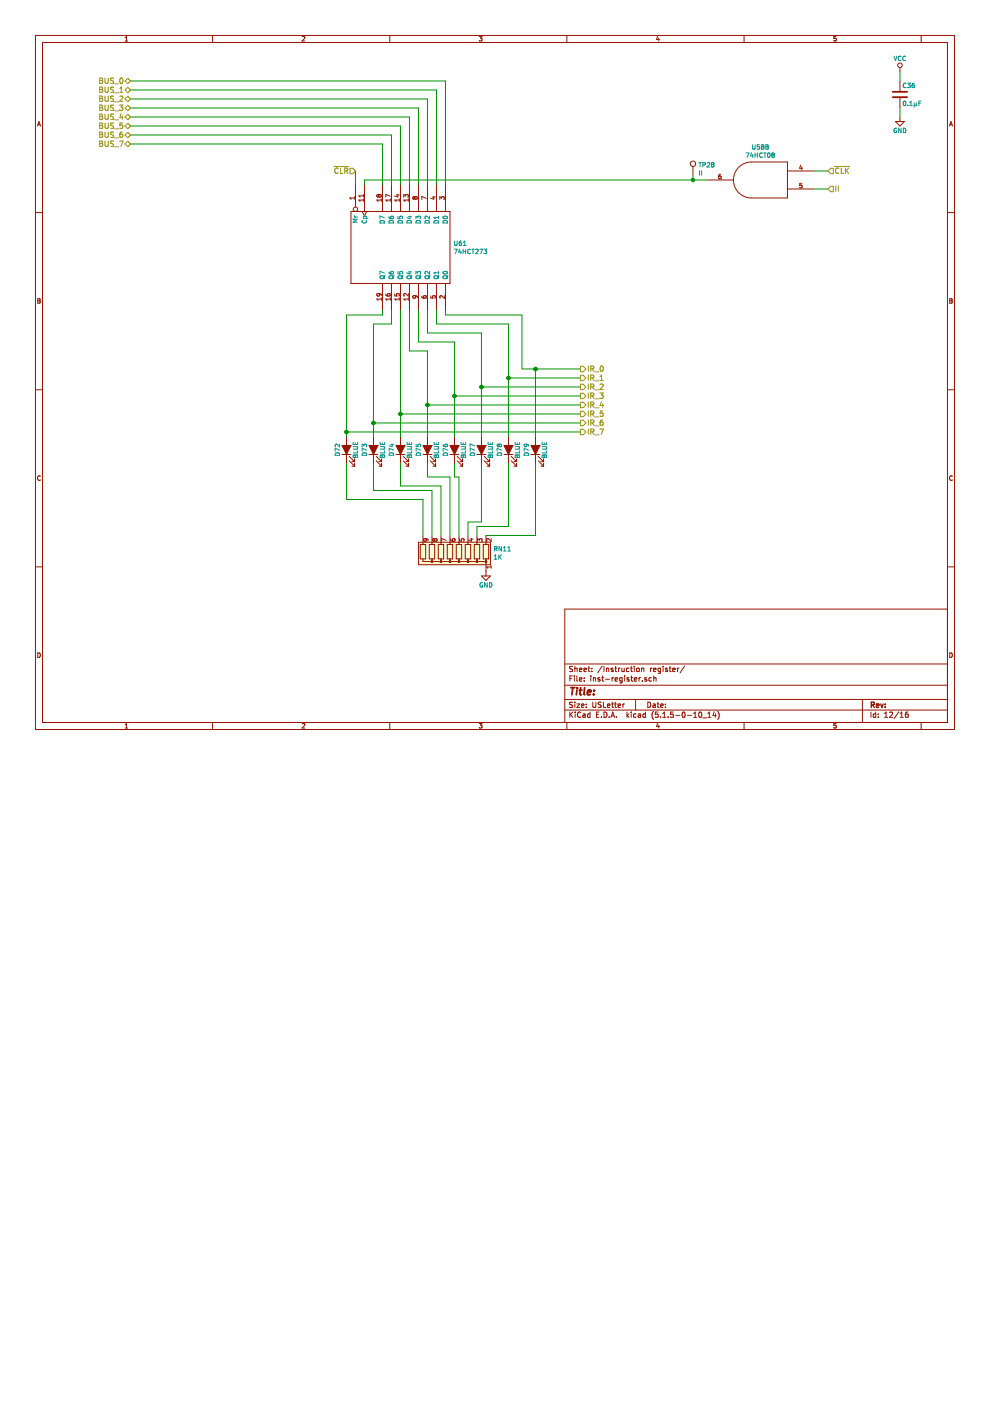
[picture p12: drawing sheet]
<svg xmlns="http://www.w3.org/2000/svg" width="210mm" height="297mm" viewBox="0 0 210 297" stroke-linecap="round" stroke-linejoin="round" font-family="sans-serif">
<path d="M0 0h209.9v297h-209.9z" fill-rule="evenodd" fill="#fff" stroke="#fff" stroke-width=".21"/>
<g fill="none" stroke="#981200" stroke-width=".21">
<path d="M7.5 7.5h194.9v147.2h-194.9zM9 9h191.9v144.2h-191.9zM26.5 8.7h.6M26.5 8l.3-.3v1M45.1 7.5v1.5M64.1 7.8l.4-.1 .1 .3-.6 .7h.6M82.6 7.5v1.5M101.6 7.7h.6l-.3 .4 .3 .1v.4h-.6M120.2 7.5v1.5M139.4 7.7l-.2 .7h.6M139.7 8.1v.6M157.8 7.5v1.5"/>
<path d="M177.3 7.7h-.5v.5l.4-.1 .1 .5h-.5M190.8 14.3v1M190.8 17.2v2.1M195.3 7.5v1.5M7.9 26.7l.4-.9 .3 .9M8 26.4h.5M75.4 39.1v4.8M77.3 39.1v5.7M81.1 39.1v5.7M83 39.1v5.7M84.9 39.1v5.7M86.8 39.1v5.7"/>
<path d="M88.7 39.1v5.7M90.6 39.1v5.7M92.5 39.1v5.7M94.4 39.1v5.7M146.9 35.3v1.9M149.8 38.2h5.7M152.8 37h-.2a.59 .59 0 0 0 0 .9h.2l.1-.4-.2-.2-.3 .2M159.3 34.3a3.8 3.8 0 0 0-3.8 3.9 3.8 3.8 0 0 0 3.8 3.8M159.3 34.3h7.7v7.7h-7.7M167 36.3h5.7M169.8 35l-.3 .7h.6M170 35.4v.6"/>
<path d="M170 38.9h-.4l-.1 .4 .4-.1 .2 .4-.2 .2-.4-.1M189.9 25.8h1.9l-1 .9zM190.8 20.8v2.1M190.8 24.8v1M201.3 26.7l.3-.9 .4 .9M201.4 26.4h.5M7.5 45.1h1.5M74.4 44.8h21v15.3h-21zM75.1 42h-.9l.2 .2M75.1 41.7v.5M76.8 44.8l.5 1 .5-1M77 41.2v.6"/>
<path d="M77 42.1v.6M77 42.4h-.9l.2 .3M77 41.5h-.9l.2 .3M80.3 41.4l-.2-.2-.2 .2 .1 .3 .3-.1M80.3 41.4l.2-.2 .3 .2-.1 .4-.4-.2M80.3 41.4v.2M80.8 42.4h-.9l.3 .3M80.8 42.1v.6M82.8 42.4h-1l.3 .3M82.8 42.1v.6M82.8 41.6l-1-.4v.6M84 41.3h.7"/>
<path d="M84.3 41.2v.6l-.6-.2M84.7 42.4h-1l.3 .3M84.7 42.1v.6M85.6 41.8v-.6l.4 .4 .1-.3 .3-.1 .2 .2-.1 .4M86.6 42.4h-1l.3 .3M86.6 42.1v.6M87.9 41.9l-.1-.2-.3 .2 .2 .3 .2-.1M87.9 41.9l.2-.2 .4 .2-.2 .3-.4-.1M87.9 41.9v.2M90.4 42.1l-1-.4v.6M91.7 41.8h.6M92 41.7v.5l-.7-.2"/>
<path d="M93.2 42.3v-.6l.4 .3 .1-.3h.3l.2 .2-.1 .4M167 40.1h5.7M200.9 45.1h1.5M8 63.3l.5 .2-.2 .3 .2 .2-.1 .3h-.4zM8 63.8h.3M80.3 62.2l.2 .2-.1 .3h-.4l-.1-.3 .2-.2 .5 .1 .2 .4M80.8 63.4h-.9l.3 .3M80.8 63.1v.6M81.1 60.1v5.7M81.8 62.3l.1 .3 .3 .2 .5-.1v-.4h-.5v.3l.2 .2M82.8 63.4h-1l.3 .3M82.8 63.1v.6"/>
<path d="M83 60.1v5.7M83.7 62.3v.4l.5 .1-.1-.4 .4-.2 .2 .2-.1 .4M84.7 63.4h-1l.3 .3M84.7 63.1v.6M84.9 60.1v5.7M86.6 62.2v.6l-.7-.6-.3 .2 .1 .4M86.6 63.1v.6M86.6 63.4h-1l.3 .3M86.8 60.1v5.7M87.9 62.7l.2 .2v.2l-.5 .1-.1-.3 .2-.2 .7 .1 .1 .3M88.7 60.1v5.7M89.4 62.8l.1 .3 .4 .1 .4-.1v-.3h-.4l-.1 .2 .2 .2"/>
<path d="M90.6 60.1v5.7M91.3 62.7v.5h.5l-.1-.3 .4-.2 .2 .2-.1 .3M92.5 60.1v5.7M94.2 62.7v.6l-.7-.6-.3 .2 .1 .3M94.4 60.1v5.7M201.4 63.3l.5 .2-.2 .3 .2 .2-.2 .3h-.3zM201.4 63.8h.3M7.5 82.6h1.5M72.5 96.4h1.9M73.5 92.5v5.8M74 96.7l1.2 1.2M74 97.7l1.2 1.1"/>
<path d="M74.6 98.8h.6M74.6 97.9h.6M75.2 97.3v.6M75.2 98.3v.5M78.2 96.4h1.9M79.2 92.5v5.8M79.8 97.7l1.1 1.1M79.8 96.7l1.1 1.2M80.3 98.8h.6M80.3 97.9h.6M80.9 97.3v.6M80.9 98.3v.5"/>
<path d="M84 96.4h1.9M84.9 92.5v5.8M85.5 96.7l1.1 1.2M85.5 97.7l1.1 1.1M86.1 98.8h.5M86.1 97.9h.5M86.6 97.3v.6M86.6 98.3v.5M89.7 96.4h1.9M90.6 92.5v5.8M91.2 97.7l1.2 1.1M91.2 96.7l1.2 1.2"/>
<path d="M91.8 98.8h.6M91.8 97.9h.6M92.4 97.3v.6M92.4 98.3v.5M95.4 96.4h1.9M96.4 92.5v5.8M96.9 97.7l1.2 1.1M96.9 96.7l1.2 1.2M97.5 98.8h.6M97.5 97.9h.6M98.1 97.3v.6M98.1 98.3v.5"/>
<path d="M101.1 96.4h1.9M102.1 92.5v5.8M102.7 97.7l1.1 1.1M102.7 96.7l1.1 1.2M103.2 98.8h.6M103.2 97.9h.6M103.8 97.3v.6M103.8 98.3v.5M106.9 96.4h1.9M107.8 92.5v5.8M108.4 97.7l1.1 1.1M108.4 96.7l1.1 1.2"/>
<path d="M109 98.8h.5M109 97.9h.5M109.5 97.3v.6M109.5 98.3v.5M112.6 96.4h1.9M113.5 92.5v5.8M114.1 97.7l1.1 1.1M114.1 96.7l1.1 1.2M114.7 98.8h.5M114.7 97.9h.5M115.2 97.3v.6M115.2 98.3v.5"/>
<path d="M200.9 82.6h1.5M8.5 101.8h.1M8.5 101a.44 .44 0 0 0-.6 .3 .44 .44 0 0 0 .6 .5M88.7 115h15.3v4.7h-15.3zM89.1 115.4h1.2v3.1h-1.2zM89.7 118.5v.6h13.3M89.7 113.5v1.9M90.2 114.2l.2 .2v.3h-.5l-.1-.3 .2-.2 .7 .1 .1 .4M91 115.4h1.2v3.1h-1.2zM91.6 113.5v1.9M91.6 118.5v.6M92 114.3h-.2l-.1 .3 .2 .2 .2-.2"/>
<path d="M92 114.3h.1M92.1 114.3v.1M92.1 114.4l.2-.2 .4 .2-.2 .4-.4-.2M92.1 114.4v.2M92.9 115.4h1.2v3.1h-1.2zM93.5 113.5v1.9M93.5 118.5v.6M94.6 114.6l-1-.4v.6M94.8 115.4h1.2v3.1h-1.2zM95.4 113.5v1.9M95.4 118.5v.6M95.5 114.3l.1 .3 .4 .2 .5-.1v-.4h-.5l-.1 .3 .2 .2"/>
<path d="M96.7 115.4h1.2v3.1h-1.2zM97.3 113.5v1.9M97.3 118.5v.6M97.4 114.3v.4l.5 .1-.1-.4 .4-.2 .2 .2-.1 .4M98.6 115.4h1.2v3.1h-1.2zM99.2 113.5v1.9M99.2 118.5v.6M99.7 114.3h.6M100 114.2v.6l-.7-.3M100.6 115.4h1.1v3.1h-1.1zM101.1 113.5v1.9M101.1 118.5v.6"/>
<path d="M101.3 114.8v-.6l.3 .3 .1-.2 .3-.1 .2 .2-.1 .4M102.5 115.4h1.1v3.1h-1.1zM103 113.5v1.9M103 118.5v3.6M104.1 114.2v.6l-.7-.6-.2 .2 .1 .4M104.1 119.9v.6M201.9 101a.44 .44 0 0 0-.6 .3 .44 .44 0 0 0 .6 .5M201.9 101.8h.1M7.5 120.2h1.5M8 138.4a.49 .49 0 0 1 .6 .5 .49 .49 0 0 1-.6 .5zM102.1 122.1h1.9l-1 1zM104.1 120.2h-.9l.2 .3"/>
<path d="M200.9 129.1h-81.1v24.1M200.9 120.2h1.5M201.4 138.4a.49 .49 0 0 1 .5 .5 .49 .49 0 0 1-.5 .5zM26.5 153.7l.3-.3v1M26.5 154.4h.6M45.1 153.2v1.5M64.1 153.5l.4-.1 .1 .3-.6 .7h.6M82.6 153.2v1.5M101.6 153.4h.6l-.3 .4h.3v.5h-.6M119.8 150.5h81.1M119.8 148.3h81.1M119.8 145.3h81.1"/>
<path d="M119.8 140.8h81.1M120.2 153.2v1.5M120.8 151v1.1M120.8 143.8h.4M121 151.4l.4 .7M121.4 143.3h-.6v1.1M121.4 148.9h-.5l-.1 .4a.47 .47 0 0 1 .6 .6h-.6M121.4 141.3h-.5l-.1 .4a.47 .47 0 0 1 .6 .6h-.6M121.4 151l-.6 .6M121.8 143.3v.1M121.8 143.7v.7M121.9 141.3v1.1"/>
<path d="M121.9 148.9v.1M121.9 149.2v.8M121.9 141.8l.4-.1 .1 .7M121.9 151v.1M121.9 151.3v.8M122.3 149.2h.6l-.6 .8h.6M122.3 143.3v1l.2 .1M122.8 144.1l.6-.2-.1-.2h-.3l-.2 .1 .1 .6h.4M122.8 142l.6-.1-.1-.2h-.3l-.2 .1 .1 .5h.4M123.1 151.1a.5 .5 0 0 0-.7 .4 .5 .5 0 0 0 .7 .5M123.3 149.6l.5-.1v-.2l-.4-.1-.1 .2v.5h.5M123.6 151.4h.4l.1 .7"/>
<path d="M123.8 142l.5-.1v-.2h-.3l-.2 .1 .1 .5h.4M123.9 144.3v.1M123.9 143.7v.1M124.1 151.6l-.6 .2 .2 .3 .4-.1M124.3 149.3v.1M124.3 149.9v.1M124.7 141.7h.4M124.8 141.3v.9l.3 .2M125.1 151.4l-.3-.1-.2 .3v.4h.5M125.1 151v1.1M125.3 143.3v.1M125.3 143.7v.7"/>
<path d="M125.5 142.3v.1M125.5 141.7v.1M125.7 148.9v.9l.2 .2 .4-.2v-.9M125.8 143.8l.4-.1 .1 .7M125.8 143.7v.7M126.5 151.5h.4M127 151h-.5v1.1h.5M127.2 143.7h-.3l-.1 .1v.2l.4 .1v.3h-.4M127.5 148.9h-.6v.4a.47 .47 0 0 1 .5 .6h-.6M127.5 152v.1M127.6 143.7h.4M127.7 141.2l-1 1.5"/>
<path d="M127.7 143.3v1l.3 .1M127.9 148.9v1.1h.6M128.1 151a.57 .57 0 0 1 .6 .5 .57 .57 0 0 1-.6 .6zM128.1 141.3v1.1M128.4 144h.8M128.6 141.8l.4-.1 .1 .7M128.6 141.7v.7M128.8 149.6l.5-.1v-.2l-.3-.1-.2 .2 .1 .5h.4M129.2 152v.1M129.6 152.1l.3-1.1 .4 1.1M129.7 149.2h.4M129.7 151.8h.5"/>
<path d="M129.8 143.7v.7M129.8 148.9v.9l.3 .2M130 141.7h-.3l-.1 .1v.2l.4 .1v.2h-.4M130.1 143.7l-.3 .2M130.3 149.2h.4M130.4 141.7h.4M130.4 144.1l.6-.2-.1-.2h-.3l-.2 .1 .1 .6h.4M130.5 148.9v.9l.2 .2M130.5 141.3v.9l.3 .2M130.7 152v.1M131 149.6l.6-.1-.1-.2-.3-.1-.2 .2 .1 .5h.4M131.2 141.7v.7"/>
<path d="M131.2 141.8v.1M131.3 141.7l-.1 .1M131.5 141.7h-.2M131.8 141.7l.1 .6h.4M131.9 143.7v.9l-.2 .2-.3-.1M131.9 143.7h-.3l-.2 .2v.4l.5 .1M132.1 149.2v.8M132.3 141.7v.7M132.4 149.2l-.3 .3M132.4 143.3v.1M132.4 143.7v.7M132.9 151v1.1"/>
<path d="M133 151.7l.4 .4M133.4 143.7h-.3l-.2 .1 .1 .2 .4 .1v.3h-.5M133.4 151.3l-.5 .5M133.4 141.7h-.4l-.2 .2 .1 .4h.5M133.7 141.7h.4M133.7 143.7h.5M133.8 141.3v.9l.3 .2M133.8 151v.1M133.8 151.3v.8M133.9 143.3v1l.3 .1M134.5 141.3v.1M134.5 144.1l.5-.2v-.2h-.4l-.1 .1v.6h.5"/>
<path d="M134.5 141.7v.7M134.8 148.3v2.2M134.9 151.4l-.4-.1-.2 .3 .1 .4h.5M135 141.8h.5v.5h-.5zM135.3 151.4h.5v.7M135.5 143.7v.7M135.8 151.6l-.5 .2 .2 .3 .3-.1M135.8 143.7l-.3 .2M136 141.8l.5-.1v.7M136 141.7v.7M136.2 144.3v.1M136.8 151.4l-.3-.1-.2 .3 .1 .4h.4"/>
<path d="M136.8 151v1.1M137.1 143.7h-.3l-.1 .1v.2l.4 .1v.3h-.4M137.3 148.9a.57 .57 0 0 1 .7 .5 .57 .57 0 0 1-.7 .6zM137.9 141.7v.7M138.1 143.7h-.3l-.2 .2v.4l.5 .1M138.2 141.7l-.3 .2M138.5 149.3h.4v.7M138.6 150.8a1.28 1.28 0 0 0 0 1.7M138.6 142l.5-.1-.1-.2h-.3l-.1 .1v.5h.4M138.6 143.8l.4-.1 .1 .7M138.6 143.3v1.1M138.9 149.5l-.5 .2 .2 .3 .3-.1"/>
<path d="M139.3 149.2h.4M139.4 153.3l-.2 .7h.6M139.5 148.9v.9l.2 .2M139.5 151h-.5l-.1 .5 .6-.1v.6h-.6M139.7 153.7v.7M140.1 152v.1M140.1 141.7v.9l-.3 .2-.2-.1M140.1 141.7h-.4l-.2 .2 .1 .4h.5M140.1 149.6l.5-.1-.1-.2-.3-.1-.1 .2v.5h.4M140.5 152.1h.7M140.5 151.3l.4-.3v1.1M140.6 141.3v.1"/>
<path d="M140.6 141.7v.7M141.1 149.9v.1M141.1 149.3v.1M141.5 141.7h-.3l-.1 .1v.2l.4 .1v.2h-.4M141.7 152h.1M141.7 152h-.1M141.9 141.7h.4M142 141.3v.9l.3 .2M142.6 142l.6-.1-.1-.2h-.3l-.2 .1 .1 .5h.4M142.7 151h-.5v.5l.5-.1v.6h-.5M143.3 151.7h.8M143.6 141.7v.7"/>
<path d="M144 141.7l-.4 .2M144.8 151h.1a.54 .54 0 0 1 .4 .6 .54 .54 0 0 1-.5 .4l-.2-.3zM145.1 141.2l-.9 1.5M145.7 151.7h.9M147.1 152.1h.6M147.1 151.3l.3-.3v1.1M148.3 151.1l.1-.1a.6 .6 0 0 1 .4 .5 .6 .6 0 0 1-.4 .6l-.3-.4zM149 152.2h.9M150.1 152.1h.6M150.1 151.3l.3-.3v1.1M151.4 150.9l-.2 .8h.6M151.7 151.3v.8"/>
<path d="M152.2 150.8a1.28 1.28 0 0 1 0 1.7M157.8 153.2v1.5M177.3 153.4h-.5v.4h.4l.1 .5h-.5M182.9 148.3v4.9M184.7 151v1.1M185.7 151.4l-.3-.1-.3 .3 .1 .4h.5M185.7 151v1.1M186.2 152v.1M186.2 151.4v.1M187.5 152.1h.7M187.5 151.3l.4-.3v1.1M188.6 151.1l.5-.1 .2 .3-.7 .8h.7"/>
<path d="M190.6 150.9l-1 1.5M190.9 152.1h.6M190.9 151.3l.3-.3v1.1M192.5 151l-.5 .2v.7l.2 .2 .3-.1v-.6h-.3l-.2 .2M195.3 153.2v1.5"/>
<circle cx="190.8" cy="13.8" r=".48"/>
<circle cx="146.9" cy="34.7" r=".57"/>
<circle cx="75.4" cy="44.4" r=".48"/>
</g>
<path d="M184.7 149.5l.6-.1v-.4l-.6-.1v1.1M185 149.5l.4 .5M185.8 149.6l.6-.1-.1-.2-.3-.1-.2 .2 .1 .5h.4M186.7 149.2l.3 .8 .3-.8M187.7 149.9v.1M187.7 149.3v.1" fill="none" stroke="#981200" stroke-width=".29"/>
<path d="M189.3 19.5h3M189.3 20.6h3M121 145.8h.9M121.4 145.8l-.1 1.5M122.3 146.3l-.1 1M122.4 145.8v.1M122.8 146.3h.6M123.1 145.8l-.2 1.3 .4 .2M124 145.8l-.2 1.3 .2 .2M124.6 146.8l.7-.1v-.3h-.6l-.2 .7 .2 .2 .5-.1M125.9 147.2v.1M126 146.4v.1" fill="none" stroke="#981200" stroke-width=".38"/>
<g fill="none" stroke="#009596" stroke-width=".21">
<path d="M189.5 11.9l.4 1 .3-1M191 12a.42 .42 0 0 0-.6 .4 .42 .42 0 0 0 .6 .4M192 12a.42 .42 0 0 0-.6 .4 .42 .42 0 0 0 .6 .4M192.1 17.7a.42 .42 0 0 0-.6 .4 .42 .42 0 0 0 .6 .4M192.4 17.6h.6l-.3 .4 .3 .1v.4h-.6M193.8 17.6l-.4 .3v.6h.4l.1-.4M193.8 18.1l-.2-.1-.2 .2M193.8 18.1h.1M148.2 34.5h.5M148.3 36.2v1M148.4 34.5v.9M148.8 36.2v1"/>
<path d="M149 35l.5-.1v-.3l-.5-.1v.9M149.9 34.6l.4-.1 .2 .2-.6 .7h.6M150.8 34.7l.2-.2 .4 .2M150.8 34.7l.2 .2M150.8 34.7h.1M151 34.9l-.2 .2 .2 .3 .4-.2-.2-.3M151 34.9h.2M151.4 34.7h.1M151.4 34.7l-.2 .2M158.2 32.4h.6l-.4 1M159.4 32.4l-.3 .6h.6M159.6 30.7v.8l.1 .1 .4-.1v-.8"/>
<path d="M159.6 32.7v.7M160.1 32.4v1M160.1 32.9h.5M160.6 32.4v1M161 30.7h-.4l-.1 .4h.5v.4h-.5M161.6 32.5a.43 .43 0 0 0-.6 .4 .43 .43 0 0 0 .6 .4M161.6 32.5h.1M161.6 31.1l-.2 .2 .2 .3 .4-.1-.2-.4M161.6 31.1l-.2-.2 .2-.2 .4 .2-.2 .2M161.6 31.1h.2M161.9 32.4h.6M162.2 32.4v1"/>
<path d="M162.4 30.7l.4 .1-.1 .3 .2 .2-.1 .3h-.4zM162.4 31.1h.3M162.9 32.5v-.1a.47 .47 0 0 1 .4 .5 .47 .47 0 0 1-.4 .4l-.2-.3zM162.9 32.5h-.1M163.8 32.8l-.2-.2 .2-.2 .3 .1-.1 .3M163.8 32.8h.2M163.8 32.8l-.2 .2 .2 .4 .4-.2-.2-.4M190.1 27.2a.43 .43 0 0 0-.6 .5 .43 .43 0 0 0 .6 .3v-.3h-.2M191.1 27.2v.9l-.6-.9v.9M191.5 27.2a.48 .48 0 0 1 .6 .4 .48 .48 0 0 1-.6 .5zM191.6 21.5l.1-.1a.47 .47 0 0 1 .4 .5 .47 .47 0 0 1-.5 .5l-.1-.4zM192.5 22.3v.1"/>
<path d="M192.9 22.4h.5M192.9 21.7l.3-.3v1M193.8 22.3l.2 .1 .3-.1M193.8 21.8v.9M194.3 22.3l.1 .1M194.3 21.8v.5M194.8 21.9h.3M195.3 21.4h-.5v1M75.2 46h.6M75.2 45.7l.1 .3M75.8 46.5h-1l.7 .3-.7 .3h1M76.8 46.7a.42 .42 0 0 0 .4 .6 .42 .42 0 0 0 .4-.6"/>
<path d="M77.1 46.3h.9M77.1 46.3v-.3l.1-.2 .5 .1v.4M80.7 46.8a.5 .5 0 0 1 .6 0 .5 .5 0 0 1 .2 .5h-.9zM80.7 58.5h.7l.1 .5-.8 .1-.1-.2zM81.5 46.2l-.9-.4v.6M81.5 57.9l-.9-.4v.6M81.6 58.4l-.3 .5M82.5 45.9v.2a.59 .59 0 0 0 .9 .1l-.1-.3h-.4l-.1 .3 .2 .2M82.5 57.6v.2a.59 .59 0 0 0 .9 .1l-.1-.3h-.4l-.1 .3 .2 .2M82.6 46.8a.5 .5 0 0 1 .6 0 .5 .5 0 0 1 .2 .5h-.9zM82.6 58.5h.7l.1 .5-.8 .1-.1-.2zM83.5 58.4l-.3 .5"/>
<path d="M84.4 45.9v.4l.4 .1v-.5h.4v.5M84.4 57.6v.4l.4 .1v-.5h.4v.5M84.5 46.8a.5 .5 0 0 1 .6 0 .5 .5 0 0 1 .2 .5h-.9zM84.5 58.5h.7l.1 .5-.8 .1-.1-.2zM85.4 58.4l-.3 .5M86.4 46.8a.5 .5 0 0 1 .6 0 .5 .5 0 0 1 .2 .5h-.9zM86.4 58.5h.7l.1 .5-.8 .1-.1-.2zM86.6 57.6h.6M86.6 45.9h.6M86.9 57.5v.6l-.7-.2M86.9 45.8v.6l-.7-.2M87.3 58.4l-.3 .5"/>
<path d="M88.2 46.4v-.6l.4 .4v-.3h.5v.5M88.2 58.1v-.6l.4 .4v-.3h.5v.5M88.3 46.8a.5 .5 0 0 1 .6 0 .5 .5 0 0 1 .2 .5h-.9zM88.3 58.5h.7l.1 .5-.8 .1-.1-.2zM89.2 58.4l-.3 .5M90.2 46.8a.5 .5 0 0 1 .6 0 .5 .5 0 0 1 .3 .5h-1zM90.2 58.5h.7l.1 .5-.8 .1-.1-.2zM91.1 45.8v.6l-.7-.6-.3 .2 .1 .4M91.1 57.5v.6l-.7-.6-.3 .2 .1 .4M91.1 58.4l-.3 .5M92.1 46.8a.5 .5 0 0 1 .6 0 .5 .5 0 0 1 .3 .5h-1zM92.1 58.5h.7l.1 .5-.8 .1-.1-.2z"/>
<path d="M93 45.8v.6M93 57.5v.6M93 46.1h-1l.3 .3M93 57.8h-1l.3 .3M93.1 58.4l-.4 .5M94 46a.55 .55 0 0 1 .9 .2 .47 .47 0 0 1-.6 .2 .47 .47 0 0 1-.3-.4zM94 57.7a.55 .55 0 0 1 .9 .2 .47 .47 0 0 1-.6 .2 .47 .47 0 0 1-.3-.4zM94 46.8a.5 .5 0 0 1 .6 0 .5 .5 0 0 1 .3 .5h-1zM94 58.5h.7l.1 .5-.8 .1-.1-.2zM95 58.4l-.4 .5M96.3 52.8h.6l-.4 1M96.4 51.1v.8l.2 .2 .3-.2v-.8"/>
<path d="M97.5 52.8l-.3 .7h.6M97.7 53.2v.6M97.8 51.1l-.4 .2v.6l.1 .2 .3-.1 .1-.3-.2-.2-.3 .2M98.2 52.8v1M98.2 53.3h.5M98.2 52.1h.6M98.2 51.4l.3-.3v1M98.7 52.8v1M99.7 52.9a.42 .42 0 0 0-.6 .4 .42 .42 0 0 0 .6 .4M100 52.8h.6M100.3 52.8v1M100.8 52.9l.4-.1 .2 .3-.6 .7h.6"/>
<path d="M101.7 52.8h.6l-.4 1M102.6 52.8h.6l-.3 .4 .3 .1-.1 .5-.5-.1M71.1 94.3l.1 .4M71.2 94.2l-.1 .1M71.2 96.1a.5 .5 0 0 1 .6-.1 .5 .5 0 0 1 .2 .5h-.9zM72 95.4l-.9-.4v.7M72 94.2v.6l-.5-.6h-.3M74.9 93.8v.4h.9v-.4M74.9 94.7h.8l.1 .2-.1 .3h-.8M74.9 96.5v.5h.9l-.1-.5-.2-.1-.2 .2M75 96.5h-.1M75 96.5h.1l.2 .1"/>
<path d="M75.3 93.9v.3M75.3 96.6v.4M75.8 95.6v.4h-.9M76.8 94.8v-.6l.3 .3 .1-.3h.4l.1 .2-.1 .4M76.9 96.1a.5 .5 0 0 1 .6-.1 .5 .5 0 0 1 .2 .5h-.9zM77.7 95.4l-.9-.4v.7M80.6 94.7h.8l.2 .2-.2 .3h-.8M80.6 93.8v.4h1v-.4M80.7 96.5l-.1 .5h1l-.1-.5-.3-.1-.1 .2M80.7 96.5h.2l.2 .1M80.7 96.5h.1M81.1 93.9v.3"/>
<path d="M81.1 96.6v.4M81.6 95.6v.4h-1M82.6 96.1a.5 .5 0 0 1 .6-.1 .5 .5 0 0 1 .3 .5h-1zM82.8 94.3h.7M83.1 94.1v.6l-.6-.2M83.5 95.4l-1-.4v.7M86.3 94.7h.8l.2 .2-.2 .3h-.8M86.3 93.8v.4h1v-.4M86.4 96.5l-.1 .5h1l-.1-.5-.2-.1-.2 .2M86.4 96.5h.2l.2 .1M86.4 96.5h.1M86.8 93.9v.3"/>
<path d="M86.8 96.6v.4M87.3 95.6v.4h-1M88.2 94.2v.5h.5l-.1-.3 .4-.2 .2 .2-.1 .3M88.4 96.1a.5 .5 0 0 1 .5-.1 .5 .5 0 0 1 .3 .5h-1zM89.2 95.4l-1-.4v.7M92 94.7h.8l.2 .2-.2 .3h-.8M92 93.8v.4h1v-.4M92.1 96.5l-.1 .5h1l-.1-.5-.2-.1-.2 .2M92.1 96.5h.2l.2 .1M92.1 96.5h.1M92.5 93.9v.3M92.5 96.6v.4"/>
<path d="M93 95.6v.4h-1M94 94.3v.3l.4 .1h.4l.1-.4h-.5l-.1 .2 .2 .2M94.1 96.1a.5 .5 0 0 1 .6-.1 .5 .5 0 0 1 .2 .5h-.9zM94.9 95.4l-.9-.4v.7M97.8 93.8v.4h.9v-.4M97.8 94.7h.8l.1 .2-.1 .3h-.8M97.8 96.5v.5h.9l-.1-.5-.2-.1-.2 .2M97.9 96.5h.1l.2 .1M97.9 96.5h-.1M98.2 93.9v.3M98.2 96.6v.4M98.7 95.6v.4h-.9"/>
<path d="M99.8 96.1a.5 .5 0 0 1 .6-.1 .5 .5 0 0 1 .2 .5h-.9zM100.6 94.5l-.9-.4v.7M100.6 95.4l-.9-.4v.7M103.5 94.7h.8l.1 .2-.1 .3h-.8M103.5 93.8v.4h.9v-.4M103.6 96.5l-.1 .5h.9v-.5l-.3-.1-.1 .2M103.6 96.5h.2l.2 .1M103.6 96.5h.1M104 93.9v.3M104 96.6v.4M104.4 95.6v.4h-.9M105.5 94.3v.4l.3-.2"/>
<path d="M105.5 94.2h.2M105.5 94.2v.1M105.5 96.1a.5 .5 0 0 1 .6-.1 .5 .5 0 0 1 .3 .5h-1zM105.7 94.2l.1 .1M105.8 94.3v.1M105.8 94.4v.1M105.8 94.4l.2-.2 .4 .2-.2 .3-.4-.2M106.4 95.4l-1-.4v.7M109.2 94.7h.8l.2 .2-.2 .3h-.8M109.2 93.8v.4h1v-.4M109.3 96.5l-.1 .5h1l-.1-.5-.3-.1-.1 .2M109.3 96.5h.2l.2 .1"/>
<path d="M109.3 96.5h.1M109.7 93.9v.3M109.7 96.6v.4M110.2 95.6v.4h-1M111.2 94.2h.7l.2 .4M111.2 94.2v.1M111.3 96.1a.5 .5 0 0 1 .5-.1 .5 .5 0 0 1 .3 .5h-1zM111.5 94.2l.2 .2-.2 .3h-.3v-.4M112.1 95.4l-1-.4v.7M114.9 94.7h.8l.2 .2-.2 .3h-.8M114.9 93.8v.4h1v-.4M115 96.5l-.1 .5h1l-.1-.5-.2-.1-.2 .2"/>
<path d="M115 96.5h.2l.2 .1M115 96.5h.1M115.4 93.9v.3M115.4 96.6v.4M115.9 95.6v.4h-1M104.8 118.6h.5M104.8 117.9l.3-.3v1M104.8 116.4l.5-.1v-.3l-.5-.1v.9M105.1 116.4l.3 .4M105.7 117.6v1M105.9 118l.4 .6M106.3 117.6l-.6 .6"/>
<path d="M106.3 115.9v.9l-.5-.9v.9M106.8 116.8h.5M106.8 116.1l.2-.2v.9M107.7 116.8h.5M107.7 116.1l.2-.2v.9M102.3 123.6a.43 .43 0 0 0-.5 .4 .43 .43 0 0 0 .5 .4v-.3h-.1M103.3 123.5v1l-.5-1v1M103.8 123.5a.48 .48 0 0 1 .5 .5 .48 .48 0 0 1-.5 .5z"/>
</g>
<path d="M88.7 115h15.3v4.7h-15.3z" fill-rule="evenodd" fill="#fffecd" stroke="#fffecd" stroke-width=".21"/>
<g fill="#981200" stroke="#981200" stroke-width=".21">
<path d="M72.5 94.4h1.9l-.9 2z"/>
<path d="M78.2 94.4h1.9l-.9 2z"/>
<path d="M84 94.4h1.9l-1 2z"/>
<path d="M89.7 94.4h1.9l-1 2z"/>
<path d="M95.4 94.4h1.9l-.9 2z"/>
<path d="M101.1 94.4h1.9l-.9 2z"/>
<path d="M106.9 94.4h1.9l-1 2z"/>
<path d="M112.6 94.4h1.9l-1 2z"/>
<circle cx="103" cy="119.1" r=".19"/>
<circle cx="101.1" cy="119.1" r=".19"/>
<circle cx="99.2" cy="119.1" r=".19"/>
<circle cx="97.3" cy="119.1" r=".19"/>
<circle cx="95.4" cy="119.1" r=".19"/>
<circle cx="93.5" cy="119.1" r=".19"/>
<circle cx="91.6" cy="119.1" r=".19"/>
</g>
<g fill="none" stroke="#009300" stroke-width=".21">
<path d="M27.7 17.2h66.7v21.9M27.7 19.1h64.8v20M190.8 15.3v1.9M27.7 22.9h61v16.2M27.7 21h62.9v18.1M27.7 24.8h59.1v14.3M27.7 26.7h57.2v12.4M27.7 28.6h55.3v10.5M27.7 30.5h53.4v8.6M75.4 36.3v2.8M146.9 37.2v1M149.8 38.2h-72.5v.9"/>
<path d="M172.7 36.3h2.8M190.8 22.9v1.9M172.7 40.1h2.8M81.1 65.8v1h-7.6v25.7M83 65.8v2.9h-3.8v23.8M84.9 65.8v26.7M86.8 65.8v8.6h3.8v18.1M88.7 65.8v6.7h7.7v20M90.6 65.8v4.8h11.5v21.9M92.5 65.8v2.9h15.3v23.8M94.4 65.8v1h16.3v11.4h12.4M113.5 78.2v14.3"/>
<path d="M73.5 98.3v7.6h16.2v7.6M73.5 91.6h49.6M79.2 89.7h43.9M79.2 98.3v5.7h12.4v9.5M84.9 87.8h38.2M84.9 98.3v4.7h8.6v10.5M90.6 98.3v2.8h4.8v12.4M90.6 85.9h32.5M96.4 98.3v2.8h.9v12.4M96.4 84h26.7M102.1 98.3v12.4h-2.9v2.8M102.1 82h21"/>
<path d="M107.8 98.3v13.3h-6.7v1.9M107.8 80.1h15.3M113.5 98.3v15.2h-10.5"/>
</g>
<g fill="none" stroke="#969400" stroke-width=".21">
<path d="M21.1 18.5h.6v.4l-.2 .1h.2l.1 .4-.2 .2h-.5zM21.1 16.5l.6 .1v.4l-.2 .1h.2l.1 .4-.2 .2h-.5zM21.1 19h.4M21.1 17.1h.4M22.3 18.5v.9l.2 .2 .3-.1 .1-.1v-.9M22.3 16.5v1l.2 .2 .3-.1 .1-.1v-1M24.1 18.5h-.6v.4l.5 .2 .1 .3-.2 .2-.5-.1M24.1 16.6h-.6v.4l.5 .2 .1 .3-.2 .2-.5-.1M24.3 19.7h.9M24.3 17.8h.9M25.4 19.6h.6M25.4 18.8l.3-.3v1.1"/>
<path d="M25.5 16.6l.2-.1a.61 .61 0 0 1 .4 .6 .61 .61 0 0 1-.4 .6l-.3-.5zM27.1 18.5l.6 .6-.6 .6-.6-.6zM27.1 16.6l.6 .6-.6 .5-.6-.5zM21.1 20.4l.6 .1v.3l-.2 .1 .2 .1 .1 .3-.2 .2h-.5zM21.1 22.3l.6 .1v.3l-.2 .1 .2 .1 .1 .3-.2 .2h-.5zM21.1 24.2l.6 .1v.3l-.2 .1 .2 .1 .1 .3-.2 .2h-.5zM21.1 26.1l.6 .1v.3l-.2 .1 .2 .1 .1 .3-.2 .2h-.5zM21.1 28l.6 .1v.3l-.2 .1 .2 .1 .1 .3-.2 .2h-.5zM21.1 29.9l.6 .1v.3l-.2 .1 .2 .1 .1 .3-.2 .2h-.5zM21.1 20.9h.4M21.1 22.8h.4M21.1 24.7h.4"/>
<path d="M21.1 26.6h.4M21.1 28.5h.4M21.1 30.4h.4M22.3 20.4v.9l.2 .2 .3-.1 .1-.1v-.9M22.3 22.3v.9l.2 .2h.3l.1-.2v-.9M22.3 24.2v.9l.2 .2h.3l.1-.2v-.9M22.3 26.1v.9l.2 .2h.3l.1-.2v-.9M22.3 28v.9l.2 .2h.3l.1-.2v-.9M22.3 29.9v.9l.2 .2h.3l.1-.2v-.9M24.1 20.4l-.6 .1v.3l.5 .2 .1 .3-.2 .2-.5-.1M24.1 22.3l-.6 .1v.3l.5 .2 .1 .3-.2 .2h-.5M24.1 24.2l-.6 .1v.3l.5 .2 .1 .3-.2 .2h-.5"/>
<path d="M24.1 26.1l-.6 .1v.3l.5 .2 .1 .3-.2 .2h-.5M24.1 28l-.6 .1v.3l.5 .2 .1 .3-.2 .2h-.5M24.1 30h-.6v.3l.5 .2 .1 .3-.2 .2h-.5M24.3 21.6h.9M24.3 23.5h.9M24.3 25.4h.9M24.3 27.3h.9M24.3 29.2h.9M24.3 31.1h.9M25.3 22.3h.7l-.3 .4 .3 .1v.5l-.2 .1-.5-.1M25.3 29.9h.8l-.5 1.1M25.4 20.5l.4-.1 .2 .3-.7 .8h.7"/>
<path d="M25.7 24.1l-.3 .8h.7M25.9 28l-.4 .1-.1 .8 .2 .2 .4-.1-.1-.5-.3-.1-.2 .2M25.9 24.6v.7M26 26.1h-.5l-.1 .5h.5l.1 .5-.2 .1-.4-.1M27.1 24.2l.6 .6-.6 .6-.6-.6zM27.1 26.1l.6 .6-.6 .6-.6-.6zM27.1 20.4l.6 .6-.6 .6-.6-.6zM27.1 28l.6 .6-.6 .6-.6-.6zM27.1 22.3l.6 .6-.6 .6-.6-.6zM27.1 30l.6 .5-.6 .6-.6-.6zM70.8 35.3h3.2M71.7 35.7a.52 .52 0 0 0-.7 .5 .52 .52 0 0 0 .7 .5"/>
<path d="M72.2 35.6v1.2h.5M73.1 36.2h.5l.1-.5-.6-.1v1.2M73.4 36.2l.3 .6M74.2 35.7h.6l.6 .6-.6 .5h-.6zM176.1 35.7h.6v1.1h-.6l-.6-.5zM176.1 39.5h.6v1.1h-.6l-.6-.5zM176.9 35.3h3.2M177.2 39.4v1.2M177.7 39.4v1.2M177.9 35.7a.51 .51 0 0 0-.8 .5 .51 .51 0 0 0 .8 .5M178.3 35.6v1.2h.6M179.3 35.6v1.2"/>
<path d="M179.4 36.1l.5 .7M179.9 35.6l-.6 .7M123.1 77.7h.5l.6 .5-.6 .6h-.5zM123.1 79.6h.5l.6 .5-.6 .6h-.5zM124.7 77.6v1.1M124.7 79.5v1.2M125.3 78.2l.5-.1 .1-.4-.6-.1v1.1M125.6 78.2l.3 .5M126.1 78.8h.9M127.2 79.8l.4-.3v1.2M127.3 77.7l.2-.1a.55 .55 0 0 1 .4 .6 .55 .55 0 0 1-.5 .5l-.2-.4zM123.1 87.2h.5l.6 .6-.6 .5h-.5z"/>
<path d="M123.1 81.5h.5l.6 .5-.6 .6h-.5zM123.1 83.4h.5l.6 .6-.6 .5h-.5zM123.1 85.3h.5l.6 .6-.6 .5h-.5zM123.1 89.1h.5l.6 .6-.6 .6h-.5zM123.1 91h.5l.6 .6-.6 .6h-.5zM124.7 81.4v1.2M124.7 83.3v1.2M124.7 85.2v1.2M124.7 87.1v1.2M124.7 89.1v1.1M124.7 91v1.1M125.3 80.1l.5-.1 .1-.4-.6-.1v1.2"/>
<path d="M125.3 82h.5l.1-.5-.6-.1v1.2M125.3 83.9h.5l.1-.5-.6-.1v1.2M125.3 85.8h.5l.1-.5-.6-.1v1.2M125.3 87.7h.5l.1-.5-.6-.1v1.2M125.3 89.6h.5l.1-.5h-.6v1.1M125.3 91.5h.5l.1-.4-.6-.1v1.1M125.6 87.7l.3 .6M125.6 85.8l.3 .6M125.6 80.1l.3 .6M125.6 82l.3 .6M125.6 83.9l.3 .6M125.6 91.5l.3 .6"/>
<path d="M125.6 89.6l.3 .6M126.1 88.4h.9M126.1 86.5h.9M126.1 80.7h.9M126.1 82.7h.9M126.1 84.6h.9M126.1 92.2h.9M126.1 90.3h.9M127.2 83.3h.7l-.4 .5 .3 .1v.5l-.1 .1-.5-.1M127.2 91h.7l-.4 1.1M127.2 81.5l.5-.1 .2 .3-.7 .9h.7M127.2 80.7h.7"/>
<path d="M127.5 85.2l-.3 .8h.7M127.8 89.1h-.2l-.3 .2-.1 .7 .3 .2 .3-.1v-.6h-.3l-.3 .2M127.8 85.6v.8M127.8 87.1h-.5l-.1 .6 .6-.1v.6l-.1 .1-.5-.1"/>
</g>
<g fill="#009300" stroke="#009300" stroke-width=".21">
<circle cx="113.5" cy="78.2" r=".38"/>
<circle cx="107.8" cy="80.1" r=".38"/>
<circle cx="102.1" cy="82" r=".38"/>
<circle cx="90.6" cy="85.9" r=".38"/>
<circle cx="96.4" cy="84" r=".38"/>
<circle cx="84.9" cy="87.8" r=".38"/>
<circle cx="79.2" cy="89.7" r=".38"/>
<circle cx="73.5" cy="91.6" r=".38"/>
<circle cx="146.9" cy="38.2" r=".38"/>
</g>
</svg>
